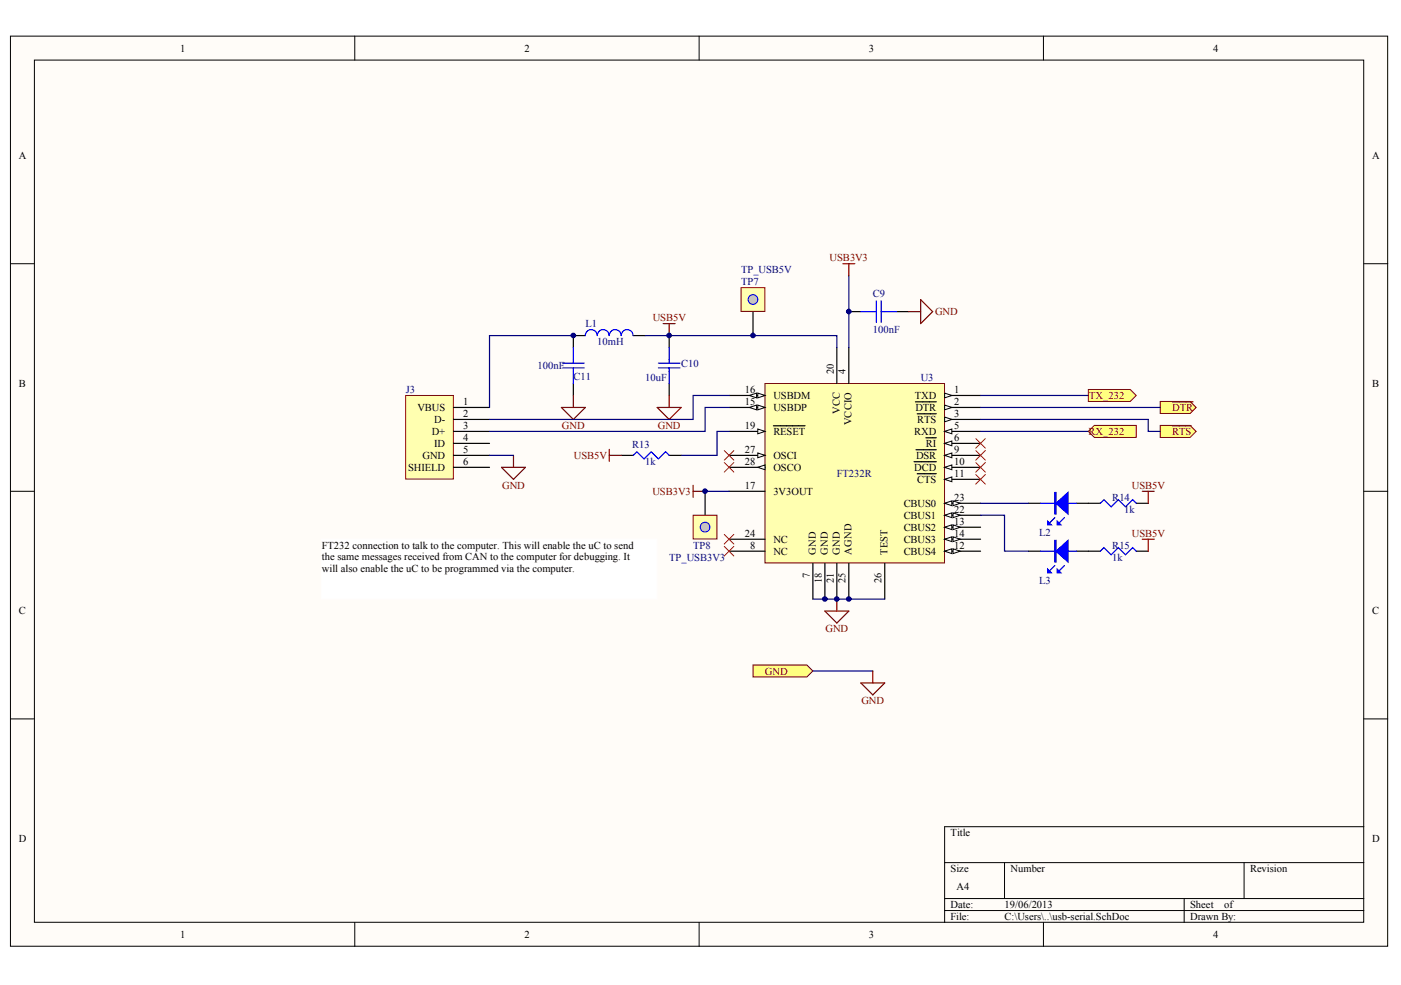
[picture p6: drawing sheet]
<svg xmlns="http://www.w3.org/2000/svg" width="289mm" height="203mm" viewBox="0 0 289 203" stroke-linecap="round" stroke-linejoin="round" font-family="sans-serif">
<defs><g id="words">
<g font-size="2.2">
<text x="37.1" y="10.7">1</text>
<text x="108.1" y="10.7">2</text>
<text x="179.2" y="10.7">3</text>
<text x="250.2" y="10.7">4</text>
<text x="3.9" y="32.9">A</text>
<text x="283" y="32.9">A</text>
<text x="3.9" y="79.8">B</text>
<text x="95.5" y="83.6">1</text>
<text x="153.6" y="81.1">16</text>
<text x="153.6" y="83.6">15</text>
<text x="159.5" y="82.4">USBDM</text>
<text x="188.6" y="82.4">TXD</text>
<text x="196.8" y="81.1">1</text>
<text x="196.8" y="83.6">2</text>
<text x="283" y="79.8">B</text>
<text x="86.1" y="84.8">VBUS</text>
<text x="89" y="89.8">D+</text>
<text x="89.5" y="87.3">D-</text>
<text x="95.5" y="88.5">3</text>
<text x="95.5" y="86.1">2</text>
<text x="153.6" y="88.5">19</text>
<text x="159.5" y="84.8">USBDP</text>
<text x="159.5" y="89.8">RESET</text>
<text x="188.5" y="89.8">RXD</text>
<text x="188.8" y="84.8">DTR</text>
<text x="189.2" y="87.3">RTS</text>
<text x="196.8" y="88.5">5</text>
<text x="196.8" y="86.1">3</text>
<text x="87.1" y="94.7">GND</text>
<text x="89.5" y="92.2">ID</text>
<text x="95.5" y="91">4</text>
<text x="95.5" y="93.5">5</text>
<text x="95.5" y="96">6</text>
<text x="153.6" y="93.5">27</text>
<text x="153.6" y="96">28</text>
<text x="159.5" y="94.7">OSCI</text>
<text x="188.9" y="94.7">DSR</text>
<text x="190.9" y="92.2">RI</text>
<text x="196.8" y="93.5">9</text>
<text x="196.8" y="96">10</text>
<text x="196.8" y="91">6</text>
<text x="84.2" y="97.2">SHIELD</text>
<text x="153.6" y="100.9">17</text>
<text x="159.5" y="97.2">OSCO</text>
<text x="188.5" y="97.2">DCD</text>
<text x="189.2" y="99.7">CTS</text>
<text x="196.8" y="98.4">11</text>
<text x="159.5" y="102.1">3V3OUT</text>
<text x="186.4" y="104.6">CBUS0</text>
<text x="186.4" y="107.1">CBUS1</text>
<text x="196.8" y="103.4">23</text>
<text x="196.8" y="105.8">22</text>
<text x="66.4" y="113.2">FT232 connection to talk to the computer. This will enable the uC to send</text>
<text x="153.6" y="110.8">24</text>
<text x="154.7" y="113.2">8</text>
<text x="159.5" y="112">NC</text>
<text x="186.4" y="109.5">CBUS2</text>
<text x="186.4" y="112">CBUS3</text>
<text x="196.8" y="108.3">13</text>
<text x="196.8" y="110.8">14</text>
<text x="196.8" y="113.2">12</text>
<text x="66.4" y="115.6">the same messages received from CAN to the computer for debugging. It</text>
<text x="66.4" y="118">will also enable the uC to be programmed via the computer.</text>
<text x="159.5" y="114.5">NC</text>
<text x="186.4" y="114.5">CBUS4</text>
<text x="3.9" y="126.8">C</text>
<text x="283" y="126.8">C</text>
<text x="3.9" y="173.7">D</text>
<text x="196" y="172.5">Title</text>
<text x="283" y="173.7">D</text>
<text x="196" y="179.9">Size</text>
<text x="208.4" y="179.9">Number</text>
<text x="257.8" y="179.9">Revision</text>
<text x="197.3" y="183.6">A4</text>
<text x="196" y="187.3">Date:</text>
<text x="196" y="189.8">File:</text>
<text x="207.2" y="187.3">19/06/2013</text>
<text x="207.2" y="189.8">C:\Users\..\usb-serial.SchDoc</text>
<text x="245.4" y="187.3">Sheet</text>
<text x="245.4" y="189.8">Drawn By:</text>
<text x="252.5" y="187.3">of</text>
<text x="37.1" y="193.5">1</text>
<text x="108.1" y="193.5">2</text>
<text x="179.2" y="193.5">3</text>
<text x="250.2" y="193.5">4</text>
</g>
<g font-size="2.2" fill="#800000">
<text x="171.1" y="53.9">USB3V3</text>
<text x="192.8" y="65.1">GND</text>
<text x="134.6" y="66.3">USB5V</text>
<text x="224.6" y="82.4">TX_232</text>
<text x="224.5" y="89.8">RX_232</text>
<text x="241.7" y="84.8">DTR</text>
<text x="241.7" y="89.8">RTS</text>
<text x="118.4" y="94.7">USB5V</text>
<text x="103.5" y="100.8">GND</text>
<text x="233.4" y="100.9">USB5V</text>
<text x="134.5" y="102.1">USB3V3</text>
<text x="233.4" y="110.8">USB5V</text>
<text x="170.2" y="130.5">GND</text>
<text x="157.8" y="139.2">GND</text>
<text x="177.6" y="145.3">GND</text>
</g>
<g font-size="2.2" fill="#000080">
<text x="152.8" y="58.9">TP7</text>
<text x="152.8" y="56.4">TP_USB5V</text>
<text x="180" y="61.4">C9</text>
<text x="120.7" y="67.5">L1</text>
<text x="123.2" y="71.2">10mH</text>
<text x="180" y="68.8">100nF</text>
<text x="110.8" y="76.2">100nF</text>
<text x="140.5" y="75.7">C10</text>
<text x="83.7" y="81.1">J3</text>
<text x="118.2" y="78.4">C11</text>
<text x="133.1" y="78.7">10uF</text>
<text x="189.9" y="78.7">U3</text>
<text x="130.3" y="92.5">R13</text>
<text x="133.1" y="96">1k</text>
<text x="172.6" y="98.4">FT232R</text>
<text x="229.4" y="103.4">R14</text>
<text x="231.9" y="105.8">1k</text>
<text x="142.9" y="113.2">TP8</text>
<text x="214.3" y="110.5">L2</text>
<text x="229.4" y="113.2">R15</text>
<text x="138" y="115.7">TP_USB3V3</text>
<text x="229.4" y="115.7">1k</text>
<text x="214.3" y="120.4">L3</text>
</g>
<g font-size="2.2" fill="#7f0000">
<text x="115.9" y="88.5">GND</text>
<text x="135.7" y="88.5">GND</text>
</g>
<g font-size="2.1">
<text x="171.9" y="77.1" transform="rotate(-90 171.9 77.1)">20</text>
<text x="174.4" y="77.1" transform="rotate(-90 174.4 77.1)">4</text>
<text x="173.2" y="85.4" transform="rotate(-90 173.2 85.4)">VCC</text>
<text x="175.6" y="87.8" transform="rotate(-90 175.6 87.8)">VCCIO</text>
<text x="167" y="119.2" transform="rotate(-90 167 119.2)">7</text>
<text x="168.2" y="114.4" transform="rotate(-90 168.2 114.4)">GND</text>
<text x="170.7" y="114.4" transform="rotate(-90 170.7 114.4)">GND</text>
<text x="173.2" y="114.4" transform="rotate(-90 173.2 114.4)">GND</text>
<text x="175.6" y="114.4" transform="rotate(-90 175.6 114.4)">AGND</text>
<text x="183" y="114.4" transform="rotate(-90 183 114.4)">TEST</text>
<text x="169.5" y="120.4" transform="rotate(-90 169.5 120.4)">18</text>
<text x="171.9" y="120.4" transform="rotate(-90 171.9 120.4)">21</text>
<text x="174.4" y="120.4" transform="rotate(-90 174.4 120.4)">25</text>
<text x="181.8" y="120.4" transform="rotate(-90 181.8 120.4)">26</text>
</g>
</g></defs>
<g fill="#fffcf8" stroke="#000" stroke-width=".21">
<path d="M2.2 7.5h284v187.7h-284z"/>
<path d="M7.1 12.4h274.1v177.9h-274.1z"/>
</g>
<g fill="none" stroke="#000" stroke-width=".21">
<path d="M73.2 7.5v4.9M144.2 7.5v4.9M215.2 7.5v4.9M2.2 54.4h4.9M281.3 54.4h4.9M2.2 101.4h4.9M281.3 101.4h4.9M2.2 148.3h4.9M281.3 148.3h4.9M194.8 178h86.5M207.2 178v7.4M256.6 178v7.4"/>
<path d="M281.3 170.5h-86.5v19.8M73.2 190.3v5M144.2 190.3v5M194.8 185.4h86.5M194.8 187.8h86.5M215.2 190.3v5M244.2 185.4v4.9"/>
</g>
<path d="M157.8 79.1h37v37h-37z" fill="#ffffb0" stroke="#800000" stroke-width=".21"/>
<path d="M172.6 71.7v7.4M175.1 71.7v7.4M150.4 81.6h7.4" fill="none" stroke="#000" stroke-width=".25"/>
<g fill="#fffcf8" stroke="#000" stroke-width=".21">
<path d="M156.3 81.1l1.5 .5-1.5 .5z"/>
<path d="M154.6 81.6l1.4-.5v1z"/>
</g>
<path d="M150.4 84.1h7.4" fill="none" stroke="#000" stroke-width=".25"/>
<g fill="#fffcf8" stroke="#000" stroke-width=".21">
<path d="M156.3 83.6l1.5 .5-1.5 .5z"/>
<path d="M154.6 84.1l1.4-.5v1z"/>
</g>
<path d="M194.8 81.6h7.4M150.4 113.7h7.4M167.6 116.2v7.4M170.1 116.2v7.4M172.6 116.2v7.4M175.1 116.2v7.4" fill="none" stroke="#000" stroke-width=".25"/>
<path d="M194.8 81.1l1.5 .5-1.5 .5z" fill="#fffcf8" stroke="#000" stroke-width=".21"/>
<path d="M194.8 89h7.4" fill="none" stroke="#000" stroke-width=".25"/>
<path d="M194.8 89l1.5-.5v1z" fill="#fffcf8" stroke="#000" stroke-width=".21"/>
<path d="M194.8 86.5h7.4" fill="none" stroke="#000" stroke-width=".25"/>
<path d="M194.8 86l1.5 .5-1.5 .5z" fill="#fffcf8" stroke="#000" stroke-width=".21"/>
<path d="M189.2 85.4h3.9M194.8 98.9h7.4" fill="none" stroke="#000" stroke-width=".25"/>
<path d="M194.8 98.9l1.5-.5v1z" fill="#fffcf8" stroke="#000" stroke-width=".21"/>
<path d="M189.2 97.7h3.9M194.8 84.1h7.4" fill="none" stroke="#000" stroke-width=".25"/>
<path d="M194.8 83.6l1.5 .5-1.5 .5z" fill="#fffcf8" stroke="#000" stroke-width=".21"/>
<path d="M188.8 82.9h4.3M194.8 93.9h7.4" fill="none" stroke="#000" stroke-width=".25"/>
<path d="M194.8 93.9l1.5-.5v1z" fill="#fffcf8" stroke="#000" stroke-width=".21"/>
<path d="M188.9 92.8h4.2M194.8 96.4h7.4" fill="none" stroke="#000" stroke-width=".25"/>
<path d="M194.8 96.4l1.5-.5v1z" fill="#fffcf8" stroke="#000" stroke-width=".21"/>
<path d="M188.5 95.2h4.6M194.8 91.5h7.4" fill="none" stroke="#000" stroke-width=".25"/>
<path d="M194.8 91.5l1.5-.5v1z" fill="#fffcf8" stroke="#000" stroke-width=".21"/>
<path d="M190.9 90.3h2.2M194.8 103.8h7.4" fill="none" stroke="#000" stroke-width=".25"/>
<g fill="#fffcf8" stroke="#000" stroke-width=".21">
<path d="M194.8 103.8l1.5-.5v1z"/>
<path d="M196.5 103.3l1.5 .5-1.5 .5z"/>
</g>
<path d="M150.4 89h7.4M182.5 116.2v7.4" fill="none" stroke="#000" stroke-width=".25"/>
<path d="M156.3 88.5l1.5 .5-1.5 .5z" fill="#fffcf8" stroke="#000" stroke-width=".21"/>
<path d="M150.4 93.9h7.4M159.5 87.8h6.5M150.4 111.2h7.4" fill="none" stroke="#000" stroke-width=".25"/>
<path d="M156.3 93.4l1.5 .5-1.5 .5z" fill="#fffcf8" stroke="#000" stroke-width=".21"/>
<path d="M150.4 96.4h7.4" fill="none" stroke="#000" stroke-width=".25"/>
<path d="M156.3 96.4l1.5-.5v1z" fill="#fffcf8" stroke="#000" stroke-width=".21"/>
<path d="M150.4 101.4h7.4M194.8 106.3h7.4" fill="none" stroke="#000" stroke-width=".25"/>
<g fill="#fffcf8" stroke="#000" stroke-width=".21">
<path d="M194.8 106.3l1.5-.5v1z"/>
<path d="M196.5 105.8l1.5 .5-1.5 .5z"/>
</g>
<path d="M194.8 108.8h7.4" fill="none" stroke="#000" stroke-width=".25"/>
<g fill="#fffcf8" stroke="#000" stroke-width=".21">
<path d="M194.8 108.8l1.5-.5v1z"/>
<path d="M196.5 108.3l1.5 .5-1.5 .5z"/>
</g>
<path d="M194.8 111.2h7.4" fill="none" stroke="#000" stroke-width=".25"/>
<g fill="#fffcf8" stroke="#000" stroke-width=".21">
<path d="M194.8 111.2l1.5-.5v1z"/>
<path d="M196.5 110.7l1.5 .5-1.5 .5z"/>
</g>
<path d="M194.8 113.7h7.4" fill="none" stroke="#000" stroke-width=".25"/>
<g fill="#fffcf8" stroke="#000" stroke-width=".21">
<path d="M194.8 113.7l1.5-.5v1z"/>
<path d="M196.5 113.2l1.5 .5-1.5 .5z"/>
</g>
<path d="M83.7 81.6h9.8v17.2h-9.8z" fill="#ffffb0" stroke="#800000" stroke-width=".21"/>
<g fill="none" stroke="#000" stroke-width=".25">
<path d="M118.2 79.1v2.5M120.7 69.2h-2.5v2.5M130.6 69.2h2.5M138 69.2v2.5M138 79.1v2.5M175.1 64.3h2.4M184.9 64.3h2.5M93.5 91.5h7.5M93.5 89h7.5M93.5 86.5h7.5M93.5 84.1h7.5M93.5 93.9h7.5"/>
<path d="M93.5 96.4h7.5M128.1 93.9h2.5M138 93.9h2.5"/>
</g>
<path d="M173.8 54.4h2.5M175.1 54.4v2.5M136.8 66.8h2.4M138 66.8v2.4M187.4 64.3h2.5M189.9 61.8l2.4 2.5-2.4 2.5zM103.4 96.4h5l-2.5 2.5zM105.9 93.9v2.5M125.7 92.7v2.5M125.7 93.9h2.4M142.9 100.1v2.5M142.9 101.4h2.5" fill="none" stroke="#800000" stroke-width=".25"/>
<g fill="none" stroke="#00f" stroke-width=".25">
<path d="M116 75.9h4.5M116 74.9h4.5M118.2 71.7v3.2M118.2 75.9v3.2M125.6 69.2a1.22 1.22 0 0 0-1.2-1.2 1.22 1.22 0 0 0-1.2 1.2 1.22 1.22 0 0 0-1.3-1.2 1.22 1.22 0 0 0-1.2 1.2M130.5 69.2a1.22 1.22 0 0 0-1.2-1.2 1.22 1.22 0 0 0-1.2 1.2 1.22 1.22 0 0 0-1.2-1.2 1.22 1.22 0 0 0-1.2 1.2M135.8 75.9h4.4M135.8 74.9h4.4M138 71.7v3.2M138 75.9v3.2M177.5 64.3h3.2M180.7 62.1v4.4"/>
<path d="M181.7 64.3h3.2M181.7 62.1v4.4M130.6 93.9l.7-.7 1.5 1.5 1.5-1.5 1.5 1.5 1.5-1.5 .7 .7"/>
</g>
<path d="M115.8 84.1h4.9l-2.5 2.4zM118.2 81.6v2.5M135.5 84.1h5l-2.5 2.4zM138 81.6v2.5" fill="none" stroke="#7f0000" stroke-width=".25"/>
<path d="M175.1 56.9v14.8M118.2 69.2h-17.2v14.9M133.1 69.2h39.5v2.5M101 93.9h4.9M150.4 81.6h-7.5v4.9h-41.9M150.4 84.1h-5v4.9h-44.4M150.4 89h-2.5v4.9h-7.4M202.2 81.6h22.3M202.2 89h22.3" fill="none" stroke="#000080" stroke-width=".25"/>
<g fill="#ffff80" stroke="#800000" stroke-width=".21">
<path d="M224.5 80.3h8.6l1.2 1.3-1.2 1.2h-8.6z" fill-rule="evenodd"/>
<path d="M225.7 87.8h8.6v2.4h-8.6l-1.2-1.2z" fill-rule="evenodd"/>
</g>
<path d="M202.2 106.3h5v7.4h4.9M202.2 103.8h9.9M167.6 123.6h14.9" fill="none" stroke="#000080" stroke-width=".25"/>
<path d="M170.1 126.1h5l-2.5 2.4zM172.6 123.6v2.5" fill="none" stroke="#800000" stroke-width=".25"/>
<path d="M212.1 103.8h2.5M212.1 113.7h2.5M222 103.8h4.9M222 113.7h4.9M234.3 103.8h2.5M234.3 113.7h2.5" fill="none" stroke="#000" stroke-width=".25"/>
<path d="M214.6 103.8h7.4M214.6 113.7h7.4M217.5 106.8l-1 1M217.5 116.7l-1 1M219.5 106.8l-1 1M219.5 116.7l-1 1M226.9 103.8l.8-.7 1.4 1.5 1.5-1.5 1.5 1.5 1.5-1.5 .7 .7M226.9 113.7l.8-.7 1.4 1.4 1.5-1.4 1.5 1.4 1.5-1.4 .7 .7" fill="none" stroke="#00f" stroke-width=".25"/>
<g fill="#00f" stroke="#00f" stroke-width=".25">
<path d="M217.8 103.8l2.5-2.2v4.4z"/>
<path d="M216.1 107.5l.7 .8h-.7z"/>
<path d="M218 107.5l.8 .8h-.8z"/>
<path d="M217.8 113.7l2.5-2.2v4.4z"/>
<path d="M216.1 117.4l.7 .8h-.7z"/>
<path d="M218 117.4l.8 .8h-.8z"/>
<path d="M217.5 101.6h.3v4.4h-.3z" fill-rule="evenodd"/>
<path d="M217.5 111.5h.3v4.4h-.3z" fill-rule="evenodd"/>
</g>
<path d="M239.3 82.8h6.1l1.3 1.3-1.3 1.2h-6.1z" fill-rule="evenodd" fill="#ffff80" stroke="#800000" stroke-width=".21"/>
<path d="M241.7 82.9h4.3" fill="none" stroke="#800000" stroke-width=".25"/>
<path d="M239.3 87.8h6.1l1.3 1.2-1.3 1.2h-6.1z" fill-rule="evenodd" fill="#ffff80" stroke="#800000" stroke-width=".21"/>
<path d="M241.7 87.8h4" fill="none" stroke="#800000" stroke-width=".25"/>
<path d="M202.2 86.5h34.6v2.5h2.5M202.2 84.1h37.1" fill="none" stroke="#000080" stroke-width=".25"/>
<path d="M66.4 111.2h69.1v12.3h-69.1z" fill="#fff" stroke="#fff" stroke-width=".21"/>
<path d="M149.4 93l1.9 1.9M149.4 95.4l1.9 2M151.3 93l-1.9 1.9M151.3 95.4l-1.9 2M201.2 90.5l2 2M201.2 93l2 1.9M201.2 95.4l2 2M201.2 97.9l2 2M203.2 90.5l-2 2M203.2 93l-2 1.9M203.2 95.4l-2 2M203.2 97.9l-2 2" fill="none" stroke="#f00" stroke-width=".21"/>
<path d="M155.3 137.2h11.1l1.2 1.2-1.2 1.3h-11.1z" fill-rule="evenodd" fill="#ffff80" stroke="#800000" stroke-width=".21"/>
<path d="M167.6 138.4h12.4" fill="none" stroke="#000080" stroke-width=".25"/>
<path d="M180 138.4v2.5M177.5 140.9h5l-2.5 2.5z" fill="none" stroke="#800000" stroke-width=".25"/>
<path d="M149.4 110.2l1.9 2M149.4 112.7l1.9 2M151.3 110.2l-1.9 2M151.3 112.7l-1.9 2" fill="none" stroke="#f00" stroke-width=".21"/>
<path d="M155.3 61.8v7.4" fill="none" stroke="#000" stroke-width=".25"/>
<path d="M152.8 59.3h4.9v4.9h-4.9z" fill="#ffffb0" stroke="#800000" stroke-width=".21"/>
<circle cx="155.3" cy="61.8" r="1.01" fill="#c0c0c0" stroke="#00f" stroke-width=".21"/>
<path d="M145.4 101.4v7.4" fill="none" stroke="#000" stroke-width=".25"/>
<path d="M142.9 106.3h5v4.9h-5z" fill="#ffffb0" stroke="#800000" stroke-width=".21"/>
<circle cx="145.4" cy="108.7" r="1.01" fill="#c0c0c0" stroke="#00f" stroke-width=".21"/>
<path d="M145.4 101.4h5" fill="none" stroke="#000080" stroke-width=".25"/>
<path d="M235.6 101.4h2.4M235.6 111.2h2.4M236.8 101.4v2.4M236.8 111.2v2.5" fill="none" stroke="#800000" stroke-width=".25"/>
<g fill="#000080" stroke="#000080" stroke-width=".21">
<circle cx="118.2" cy="69.2" r=".48"/>
<circle cx="138" cy="69.2" r=".48"/>
<circle cx="145.4" cy="101.3" r=".47"/>
<circle cx="155.3" cy="69.2" r=".48"/>
<circle cx="170.1" cy="123.6" r=".48"/>
<circle cx="172.6" cy="123.6" r=".47"/>
<circle cx="175" cy="123.6" r=".48"/>
<circle cx="175" cy="64.3" r=".48"/>
</g>
<use href="#words"/>
</svg>
